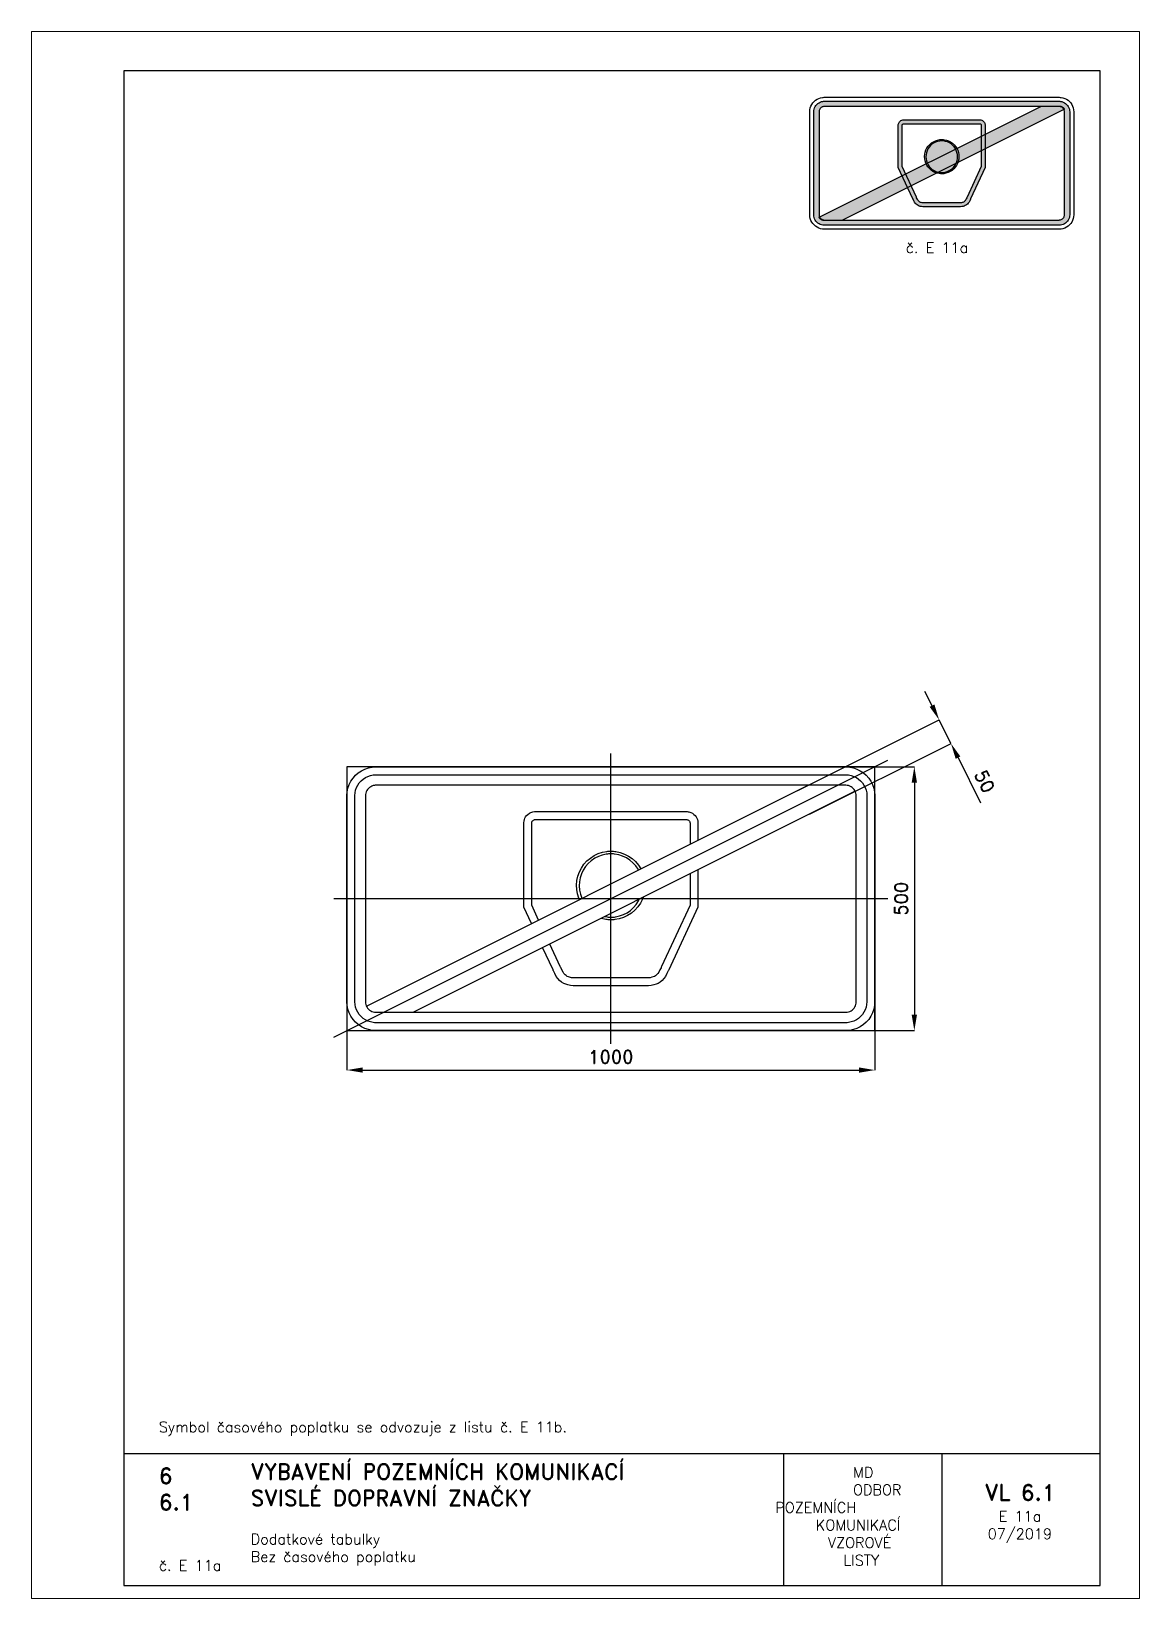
# Paper-space layout 'E 11a' of a CAD drawing. Header units: millimetres. Extents: x 0 to 210, y 0 to 297.
# The model-space entities are those that its viewports show. They can reach past a viewport. Long polylines and large blocks are cut down to what shows.
import ezdxf

# ---------------------------------------------------------------- set-up
doc = ezdxf.new("R2010")
doc.units = ezdxf.units.MM
doc.header["$LTSCALE"] = 5
doc.linetypes.add('ČERCHOVANÁX2', pattern=[2, 1, -0.5, 0, -0.5])
doc.linetypes.add('ČÁRKOVANÁX2', pattern=[1.5, 1, -0.5])
for name, color, linetype in [('Kóty', 2, 'Continuous'), ('Rozpiska', 7, 'Continuous'), ('Značka', 7, 'Continuous')]:
    doc.layers.add(name, color=color, linetype=linetype)
doc.layers.add('Rámeček', color=6, linetype='Continuous', plot=False)
doc.styles.get("Standard").update_dxf_attribs({"font": 'romand.shx', "height": 25})
doc.dimstyles.get("Standard").update_dxf_attribs({"dimtxt": 25, "dimasz": 30, "dimexe": 0.18, "dimexo": 0.0625, "dimgap": 12.5, "dimtad": 1, "dimdec": 0, "dimzin": 0, "dimdsep": 46, "dimtxsty": 'Standard', "dimcen": 0.09, "dimadec": 0, "dimazin": 0, "dimtfac": 1, "dimtdec": 0, "dimtofl": 0, "dimtmove": 0, "dimatfit": 3, "dimfxl": 1, "dimtolj": 1, "dimtzin": 0, "dimarcsym": 0})

psp = doc.layouts.new('E 11a')

# ---------------------------------------------------------------- texts
at = {"layer": 'Rozpiska', "color": 7, "attachment_point": 1}
for s, width, gutter_width, heights, insert, char_height in [('\\pi5.69048;č. E 11a', 25, 75, [0], (160, 257.003344), 2), ('Symbol časového poplatku se odvozuje z listu č. E 11b.', 166.23779248, 100, [0], (24.169718, 33.534466), 2), ('6', 149.0421774, 100, [0], (24.169718, 24.771436), 3), ('{\\C6;VYBAVENÍ POZEMNÍCH KOMUNIKACÍ\\P}SVISLÉ DOPRAVNÍ ZNAČKY{\\H1.34524x; }', 149.0421774, 100, [0], (41.561669, 25.560725), 3), ('\\pi14.7414;{\\C6;MD\\P\\pi2.36044;}ODBOR POZEMNÍCH{\\H1.57143x; }\\P\\pi7.69378;KOMUNIKACÍ{\\H1.5x; }\\P\\pi9.97949;{\\C6;VZOROVÉ\\H1.47619x; \\H0.67742x;\\P\\pi12.93187;LISTY\\H1.26984x; }', 33.10184049, 100, [0], (140.953473, 24.94524), 2), ('\\pi1.03113;{\\H1.5x;\\C6;VL 6.1\\P\\pi3.65015;\\H0.66667x;E 11a\\H1.66666x; \\H0.6x;\\P\\pi1.5549;07/2019\\H1.80159x; }', 16.06225437, 100, [0], (179.655062, 21.609752), 2), ('6.1', 149.0421774, 100, [0], (24.169718, 19.777345), 3), ('{\\C6;Dodatkové tabulky\\P}Bez časového poplatku{\\H1.83333x; }', 149.0421774, 100, [0], (41.561669, 12.285052), 2), ('{\\C6;č. E 11a}', 18.33049292, 100, [2.666667], (24.169718, 7.277566), 2)]:
    psp.add_mtext_dynamic_manual_height_columns(s, width=width, gutter_width=gutter_width, heights=heights, dxfattribs=dict(at, insert=insert, char_height=char_height))

msp = doc.modelspace()

# ---------------------------------------------------------------- blocks, each defined once
blk = doc.blocks.new('*D0')
at = {"layer": 'Defpoints', "color": 0, "transparency": 16777216}
for p in [(-500, -172.3), (500, -172.3), (500, -324.7)]:
    blk.add_point(p, dxfattribs=at)
at = {"layer": 'Kóty', "color": 0, "lineweight": -2, "transparency": 16777216}
for p, q in [((-500, -172.4), (-500, -324.9)), ((500, -172.4), (500, -324.9)), ((-470, -324.7), (470, -324.7))]:
    blk.add_line(p, q, dxfattribs=at)
at = {"layer": 'Kóty', "color": 0, "transparency": 16777216}
for points in [[(-470, -319.7), (-470, -329.7), (-500, -324.7)], [(470, -319.7), (470, -329.7), (500, -324.7)]]:
    blk.add_solid(points, dxfattribs=at)
at = {"layer": 'Kóty', "color": 0, "transparency": 16777216, "insert": (0, -299.7), "char_height": 25, "attachment_point": 5}
blk.add_mtext('\\A1;1000', dxfattribs=at)
blk = doc.blocks.new('*D1')
at = {"layer": 'Defpoints', "color": 0, "transparency": 16777216}
for p in [(421.6, 250), (421.6, -250), (575, -250)]:
    blk.add_point(p, dxfattribs=at)
at = {"layer": 'Kóty', "color": 0, "lineweight": -2, "transparency": 16777216}
for p, q in [((421.6, 250), (575.2, 250)), ((575, 220), (575, -220)), ((421.6, -250), (575.2, -250))]:
    blk.add_line(p, q, dxfattribs=at)
at = {"layer": 'Kóty', "color": 0, "transparency": 16777216}
for points in [[(570, 220), (580, 220), (575, 250)], [(570, -220), (580, -220), (575, -250)]]:
    blk.add_solid(points, dxfattribs=at)
at = {"layer": 'Kóty', "color": 0, "transparency": 16777216, "insert": (550, 0), "char_height": 25, "attachment_point": 5, "rotation": 90}
blk.add_mtext('\\A1;500', dxfattribs=at)
blk = doc.blocks.new('*D2')
at = {"layer": 'Defpoints', "color": 0, "transparency": 16777216}
for p in [(644.4, 294.2), (354.1, 205), (376.5, 160.3)]:
    blk.add_point(p, dxfattribs=at)
at = {"layer": 'Kóty', "color": 0, "lineweight": -2, "transparency": 16777216}
for p, q in [((608.6, 365.8), (595.2, 392.6)), ((354.2, 205), (622.2, 339)), ((376.6, 160.3), (644.5, 294.3)), ((657.8, 267.4), (700.5, 182))]:
    blk.add_line(p, q, dxfattribs=at)
at = {"layer": 'Kóty', "color": 0, "transparency": 16777216}
for points in [[(613.1, 368), (604.1, 363.5), (622, 338.9)], [(662.2, 269.6), (653.3, 265.1), (644.4, 294.2)]]:
    blk.add_solid(points, dxfattribs=at)
at = {"layer": 'Kóty', "color": 0, "transparency": 16777216, "insert": (708.2, 222.4), "char_height": 25, "attachment_point": 5, "rotation": 296.5641}
blk.add_mtext('\\A1;50', dxfattribs=at)

# ---------------------------------------------------------------- dimensions: what is measured, and where the dimension line sits
at = {"layer": 'Kóty'}
dim = msp.add_aligned_dim(p1=(354.1, 205), p2=(376.5, 160.3), distance=299.5, dimstyle='Standard', dxfattribs=at)
dim.commit()
dim.dimension.update_dxf_attribs({"geometry": '*D2', "text_midpoint": (708.2, 222.4)})
dim = msp.add_linear_dim(base=(575, -250), p1=(421.6, 250), p2=(421.6, -250), angle=90, dimstyle='Standard', dxfattribs=at)
dim.commit()
dim.dimension.update_dxf_attribs({"geometry": '*D1', "text_midpoint": (550, 0)})
dim = msp.add_linear_dim(base=(500, -324.7), p1=(-500, -172.3), p2=(500, -172.3), dimstyle='Standard', dxfattribs=at)
dim.commit()
dim.dimension.update_dxf_attribs({"geometry": '*D0', "text_midpoint": (0, -299.7)})

# ---------------------------------------------------------------- linework, layer by layer
at = {"layer": 'Kóty'}
msp.add_lwpolyline([(644.4, 294.2), (622, 338.9)], dxfattribs=at)
at = {"layer": 'Značka', "color": 6, "linetype": 'ČERCHOVANÁX2', "ltscale": 5}
for points in [[(0, -275), (0, 275)], [(-525, -262.5), (525, 262.5)], [(525, 0), (-525, 0)]]:
    msp.add_lwpolyline(points, dxfattribs=at)
at = {"layer": 'Značka', "color": 5}
for points in [[(-445, -250), (-445.2, -250), (-445.4, -250, -0.032197), (-452.5, -249.5), (-459.5, -248.1), (-466.3, -245.8), (-472.6, -242.6), (-478.6, -238.6), (-483.9, -233.9), (-488.6, -228.6), (-492.6, -222.6), (-495.7, -216.3), (-498.1, -209.5), (-499.5, -202.5), (-500, -195.4), (-500, -195.2), (-500, -195), (-500, 195), (-500, 195.2), (-500, 195.4), (-499.5, 202.5), (-498.1, 209.5), (-495.8, 216.3), (-492.6, 222.6), (-488.6, 228.6), (-483.9, 233.9), (-478.6, 238.6), (-472.6, 242.6), (-466.3, 245.7), (-459.5, 248.1), (-452.5, 249.5, -0.036741), (-445.4, 250), (-445.2, 250), (-445, 250), (445, 250), (445.2, 250), (445.4, 250, -0.032205), (452.5, 249.5), (459.5, 248.1), (466.3, 245.8), (472.6, 242.6), (478.6, 238.6), (483.9, 233.9), (488.6, 228.6), (492.6, 222.6), (495.7, 216.3), (498.1, 209.5), (499.5, 202.5), (500, 195.4), (500, 195.2), (500, 195), (500, -195), (500, -195.2), (500, -195.4), (499.5, -202.5), (498.1, -209.5), (495.8, -216.3), (492.6, -222.6), (488.6, -228.6), (483.9, -233.9), (478.6, -238.6), (472.6, -242.6), (466.3, -245.7), (459.5, -248.1), (452.5, -249.5, -0.036742), (445.4, -250), (445.2, -250), (445, -250), (-445, -250)], [(-445, -235), (-445.2, -235), (-445.3, -235, -0.032191), (-450.5, -234.6), (-455.6, -233.6), (-460.5, -231.9), (-465.1, -229.6), (-469.4, -226.7), (-473.3, -223.3), (-476.7, -219.4), (-479.6, -215.1), (-481.9, -210.5), (-483.6, -205.6), (-484.7, -200.5), (-485, -195.3), (-485, -195.2), (-485, -195), (-485, 195), (-485, 195.2), (-485, 195.3), (-484.6, 200.5), (-483.6, 205.6), (-481.9, 210.5), (-479.6, 215.1), (-476.7, 219.4), (-473.3, 223.3), (-469.4, 226.7), (-465.1, 229.6), (-460.5, 231.9), (-455.6, 233.6), (-450.5, 234.7, -0.036731), (-445.3, 235), (-445.2, 235), (-445, 235), (445, 235), (445.2, 235), (445.3, 235, -0.032191), (450.5, 234.6), (455.6, 233.6), (460.5, 231.9), (465.1, 229.6), (469.4, 226.7), (473.3, 223.3), (476.7, 219.4), (479.6, 215.1), (481.9, 210.5), (483.6, 205.6), (484.7, 200.5), (485, 195.3), (485, 195.2), (485, 195), (485, -195), (485, -195.2), (485, -195.3), (484.6, -200.5), (483.6, -205.6), (481.9, -210.5), (479.6, -215.1), (476.7, -219.4), (473.3, -223.3), (469.4, -226.7), (465.1, -229.6), (460.5, -231.9), (455.6, -233.6), (450.5, -234.7, -0.036734), (445.3, -235), (445.2, -235), (445, -235), (-445, -235)], [(-445, -215), (445, -215), (445.1, -215), (445.2, -215, 0.032108), (447.7, -214.8), (450.3, -214.3), (452.7, -213.5), (455, -212.3), (457.2, -210.9), (459.1, -209.1), (460.9, -207.2), (462.3, -205), (463.5, -202.7), (464.3, -200.3), (464.8, -197.7), (465, -195.2), (465, -195.1), (465, -195), (465, 195), (465, 195.1), (465, 195.2), (464.8, 197.7), (464.3, 200.3), (463.5, 202.7), (462.3, 205), (460.9, 207.2), (459.1, 209.1), (457.2, 210.9), (455, 212.3), (452.7, 213.5), (450.3, 214.3), (447.7, 214.8), (445.2, 215), (445.1, 215), (445, 215), (-445, 215), (-445.1, 215), (-445.2, 215, 0.032114), (-447.7, 214.8), (-450.3, 214.3), (-452.7, 213.5), (-455, 212.3), (-457.2, 210.9), (-459.1, 209.1), (-460.9, 207.2), (-462.3, 205), (-463.5, 202.7), (-464.3, 200.3), (-464.8, 197.7), (-465, 195.2), (-465, 195.1), (-465, 195), (-465, -195), (-465, -195.1), (-465, -195.2), (-464.8, -197.7), (-464.3, -200.3), (-463.5, -202.7), (-462.3, -205), (-460.9, -207.2), (-459.1, -209.1), (-457.2, -210.9), (-455, -212.3), (-452.7, -213.5), (-450.3, -214.3), (-447.7, -214.8), (-445.2, -215), (-445.1, -215), (-445, -215)]]:
    msp.add_lwpolyline(points, format="xyb", dxfattribs=at)
at = {"layer": 'Značka', "color": 6, "linetype": 'ČÁRKOVANÁX2', "ltscale": 2.5}
msp.add_lwpolyline([(-500, -250), (500, -250), (500, 250), (-500, 250)], close=True, dxfattribs=at)
at = {"layer": 'Značka', "color": 1}
for points in [[(-463.1, -203.6), (374.1, 215)], [(463.1, 203.6), (462.3, 205), (460.9, 207.2), (459.1, 209.1), (457.2, 210.9), (455, 212.3), (452.7, 213.5), (450.3, 214.3), (447.7, 214.8), (445.2, 215), (445.1, 215), (445, 215), (374.1, 215)], [(463.1, 203.6), (-374.1, -215)], [(-463.1, -203.6), (-462.3, -205), (-460.9, -207.2), (-459.1, -209.1), (-457.2, -210.9), (-455, -212.3), (-452.7, -213.5), (-450.3, -214.3), (-447.7, -214.8), (-445.2, -215), (-445.1, -215), (-445, -215)], [(-445, -215), (-374.1, -215)]]:
    msp.add_lwpolyline(points, dxfattribs=at)
at = {"layer": 'Značka', "color": 251}
msp.add_lwpolyline([(-150.4, -47.2), (-165, -15.7), (-165, 143.1), (-165, 143.6), (-165, 144.2), (-164.6, 147.1), (-163.9, 150), (-162.9, 152.5), (-161.6, 154.9), (-159.6, 157.6), (-157.1, 159.9), (-154.4, 161.9), (-151.4, 163.4), (-148, 164.5), (-144.4, 165), (-143.8, 165), (-143.3, 165), (-36.7, 165), (143.3, 165), (143.8, 165), (144.4, 165, -0.043713), (148, 164.5), (151.4, 163.4), (154.4, 161.9), (157.1, 159.9), (159.6, 157.6), (161.6, 154.9), (162.9, 152.5), (163.9, 150), (164.6, 147.1), (165, 144.2), (165, 143.6), (165, 143.1), (165, 110.5)], format="xyb", dxfattribs=at)
for points in [[(-136.9, -40.5), (-150, -12.4), (-150, 143.1), (-150, 143.3), (-150, 143.5), (-149.9, 144.5), (-149.6, 145.4), (-149.3, 146.2), (-148.9, 146.9), (-148.2, 147.8), (-147.4, 148.5), (-146.5, 149.1), (-145.6, 149.6), (-144.6, 149.9), (-143.7, 150), (-143.5, 150), (-143.3, 150), (-36.7, 150), (143.3, 150), (143.5, 150), (143.7, 150), (144.9, 149.8), (145.9, 149.4), (146.8, 149), (147.6, 148.4), (148.3, 147.6), (149, 146.7), (149.4, 146), (149.7, 145.2), (149.9, 144.3), (150, 143.5), (150, 143.3), (150, 143.1), (150, 103)], [(165, 54.5), (165, -15.7), (109.6, -134.9), (109.2, -135.8), (108.8, -136.6), (106.3, -142), (103.4, -147.2), (100.5, -151.2), (97.2, -154.9), (93.5, -158), (89.4, -160.5), (85.6, -162.2), (81.6, -163.4), (76.6, -164.4), (71.6, -164.9), (70.6, -165), (69.6, -165), (-69.6, -165), (-70.6, -165), (-71.6, -164.9), (-76.6, -164.4), (-81.6, -163.4), (-85.6, -162.2), (-89.4, -160.5), (-93.5, -158), (-97.2, -154.9), (-100.5, -151.2), (-103.4, -147.2), (-106.3, -142), (-108.8, -136.6), (-109.2, -135.8), (-109.6, -134.9), (-129.3, -92.6)], [(150, 47), (150, -12.4), (96, -128.6), (95.5, -129.6), (95.1, -130.7), (93, -135), (90.6, -139.3), (88.8, -141.9), (86.7, -144.2), (84.7, -145.9), (82.4, -147.2), (80.2, -148.2), (77.9, -148.9), (74.3, -149.6), (70.7, -149.9), (70, -150), (69.2, -150), (-69.2, -150), (-70, -150), (-70.7, -149.9), (-74.4, -149.6), (-78.1, -148.8), (-80.4, -148.1), (-82.6, -147.2), (-84.8, -145.8), (-86.8, -144.1), (-88.9, -141.7), (-90.7, -139.1), (-93.1, -134.9), (-95.1, -130.6), (-95.5, -129.6), (-96, -128.6), (-115.8, -85.9)]]:
    msp.add_lwpolyline(points, dxfattribs=at)
at = {"layer": 'Značka', "color": 9}
for points in [[(-59.2, -1.6), (-60.4, 0.9), (-63, 9), (-64.6, 17.4), (-65, 25.9), (-64.4, 34.3), (-62.6, 42.6), (-59.7, 50.7), (-55.9, 58.2), (-51.1, 65.3), (-45.4, 71.6), (-38.9, 77.1), (-31.8, 81.7), (-24.1, 85.4), (-16, 88), (-7.6, 89.6, -0.03443), (0.9, 90, -0.034406), (9.3, 89.4), (17.6, 87.6), (25.7, 84.7), (33.2, 80.9), (40.3, 76.1), (46.6, 70.4), (52.1, 63.9), (56.7, 56.8), (56.9, 56.4)], [(-59.2, -1.6), (-60.4, 0.9), (-63, 9), (-64.6, 17.4), (-65, 25.9), (-64.4, 34.3), (-62.6, 42.6), (-59.7, 50.7), (-55.9, 58.2), (-51.1, 65.3), (-45.4, 71.6), (-38.9, 77.1), (-31.8, 81.7), (-24.1, 85.4), (-16, 88), (-7.6, 89.6, -0.03443), (0.9, 90, -0.034406), (9.3, 89.4), (17.6, 87.6), (25.7, 84.7), (33.2, 80.9), (40.3, 76.1), (46.6, 70.4), (52.1, 63.9), (56.7, 56.8), (56.9, 56.4)], [(52.4, 54.2), (51.6, 55.7), (47.1, 62.2), (41.9, 68), (35.9, 73.1), (29.3, 77.3), (22.2, 80.8), (14.8, 83.2), (7.1, 84.6, 0.03443), (-0.8, 85, 0.034396), (-8.6, 84.4), (-16.3, 82.7), (-23.7, 80.2), (-30.7, 76.6), (-37.2, 72.1), (-43, 66.9), (-48.1, 60.9), (-52.3, 54.3), (-55.8, 47.2), (-58.2, 39.8), (-59.6, 32.1), (-60, 24.2), (-59.4, 16.4), (-57.7, 8.7), (-55.2, 1.3), (-54.8, 0.6)], [(60.9, 2.5), (59.8, -0.7), (55.9, -8.2), (51.1, -15.3), (45.4, -21.6), (38.9, -27.1), (31.8, -31.7), (24.1, -35.4), (16, -38), (7.6, -39.6, -0.03443), (-0.9, -40, -0.034384), (-9.3, -39.4), (-17.6, -37.6), (-18.5, -37.2)], [(60.9, 2.5), (59.8, -0.7), (55.9, -8.2), (51.1, -15.3), (45.4, -21.6), (38.9, -27.1), (31.8, -31.7), (24.1, -35.4), (16, -38), (7.6, -39.6, -0.03443), (-0.9, -40, -0.034384), (-9.3, -39.4), (-17.6, -37.6), (-18.5, -37.2)], [(-11.6, -33.8), (-7.1, -34.6, 0.034426), (0.8, -35, 0.034404), (8.6, -34.4), (16.3, -32.7), (23.7, -30.2), (30.7, -26.6), (37.2, -22.1), (43, -16.9), (48.1, -10.9), (52.3, -4.3), (53.9, -1)]]:
    msp.add_lwpolyline(points, format="xyb", dxfattribs=at)

msp.set_redraw_order([(e.dxf.handle, doc.entitydb.next_handle()) for e in msp.query("TEXT MTEXT ATTDEF DIMENSION ARC_DIMENSION")])  # texts and dimensions are drawn at this point

# ---------------------------------------------------------------- hatches: boundary and pattern name
at = {"layer": 'Značka'}
h = psp.add_hatch(color=249, dxfattribs=at)
h.dxf.hatch_style = 1
edge = h.paths.add_edge_path()
edge.add_line((150.25, 260.250002), (150.24, 260.250002))
edge.add_line((150.24, 260.250002), (150.235, 260.250052))
edge.add_arc((150.245422, 262.27622), 2.026195, 262.33023645, 269.70527761, ccw=False)
edge.add_line((149.975, 260.268152), (149.72, 260.320902))
edge.add_line((149.72, 260.320902), (149.475, 260.403852))
edge.add_line((149.475, 260.403852), (149.245, 260.520552))
edge.add_line((149.245, 260.520552), (149.03, 260.664302))
edge.add_line((149.03, 260.664302), (148.835, 260.835802))
edge.add_line((148.835, 260.835802), (148.665, 261.029852))
edge.add_line((148.665, 261.029852), (148.52, 261.245452))
edge.add_line((148.52, 261.245452), (148.405, 261.477002))
edge.add_line((148.405, 261.477002), (148.32, 261.722252))
edge.add_line((148.32, 261.722252), (148.265, 261.976152))
edge.add_line((148.265, 261.976152), (148.25, 262.234302))
edge.add_line((148.25, 262.234302), (148.25, 262.242152))
edge.add_line((148.25, 262.242152), (148.25, 262.250002))
edge.add_line((148.25, 262.250002), (148.25, 281.750002))
edge.add_line((148.25, 281.750002), (148.25, 281.757852))
edge.add_line((148.25, 281.757852), (148.25, 281.765702))
edge.add_line((148.25, 281.765702), (148.27, 282.023952))
edge.add_line((148.27, 282.023952), (148.32, 282.277752))
edge.add_line((148.32, 282.277752), (148.405, 282.523202))
edge.add_line((148.405, 282.523202), (148.52, 282.754552))
edge.add_line((148.52, 282.754552), (148.665, 282.970102))
edge.add_line((148.665, 282.970102), (148.835, 283.164202))
edge.add_line((148.835, 283.164202), (149.03, 283.335852))
edge.add_line((149.03, 283.335852), (149.245, 283.479452))
edge.add_line((149.245, 283.479452), (149.475, 283.595302))
edge.add_line((149.475, 283.595302), (149.72, 283.679102))
edge.add_line((149.72, 283.679102), (149.975, 283.732702))
edge.add_arc((150.222249, 281.974097), 1.775901, 89.58860905, 98.00297429, ccw=False)
edge.add_line((150.235, 283.749952), (150.24, 283.750002))
edge.add_line((150.24, 283.750002), (150.25, 283.750002))
edge.add_line((150.25, 283.750002), (194.75, 283.750002))
edge.add_line((194.75, 283.750002), (194.76, 283.750002))
edge.add_line((194.76, 283.750002), (194.765, 283.749952))
edge.add_arc((194.754578, 281.723784), 2.026195, 82.33023645, 89.70527761, ccw=False)
edge.add_line((195.025, 283.731852), (195.28, 283.679102))
edge.add_line((195.28, 283.679102), (195.525, 283.596152))
edge.add_line((195.525, 283.596152), (195.755, 283.479452))
edge.add_line((195.755, 283.479452), (195.97, 283.335702))
edge.add_line((195.97, 283.335702), (196.165, 283.164202))
edge.add_line((196.165, 283.164202), (196.335, 282.970152))
edge.add_line((196.335, 282.970152), (196.48, 282.754552))
edge.add_line((196.48, 282.754552), (196.595, 282.523002))
edge.add_line((196.595, 282.523002), (196.68, 282.277752))
edge.add_line((196.68, 282.277752), (196.735, 282.023852))
edge.add_line((196.735, 282.023852), (196.75, 281.765702))
edge.add_line((196.75, 281.765702), (196.75, 281.757852))
edge.add_line((196.75, 281.757852), (196.75, 281.750002))
edge.add_line((196.75, 281.750002), (196.75, 262.250002))
edge.add_line((196.75, 262.250002), (196.75, 262.242152))
edge.add_line((196.75, 262.242152), (196.75, 262.234302))
edge.add_line((196.75, 262.234302), (196.73, 261.976052))
edge.add_line((196.73, 261.976052), (196.68, 261.722252))
edge.add_line((196.68, 261.722252), (196.595, 261.476802))
edge.add_line((196.595, 261.476802), (196.48, 261.245452))
edge.add_line((196.48, 261.245452), (196.335, 261.029902))
edge.add_line((196.335, 261.029902), (196.165, 260.835802))
edge.add_line((196.165, 260.835802), (195.97, 260.664152))
edge.add_line((195.97, 260.664152), (195.755, 260.520552))
edge.add_line((195.755, 260.520552), (195.525, 260.404702))
edge.add_line((195.525, 260.404702), (195.28, 260.320902))
edge.add_line((195.28, 260.320902), (195.025, 260.267302))
edge.add_arc((194.777761, 262.025762), 1.775756, 269.58826574, 278.0033176, ccw=False)
edge.add_line((194.765, 260.250052), (194.76, 260.250002))
edge.add_line((194.76, 260.250002), (194.75, 260.250002))
edge.add_line((194.75, 260.250002), (150.25, 260.250002))
edge = h.paths.add_edge_path(flags=16)
edge.add_line((150.25, 261.250002), (194.75, 261.250002))
edge.add_line((194.75, 261.250002), (194.755, 261.250002))
edge.add_line((194.755, 261.250002), (194.76, 261.250052))
edge.add_arc((194.752108, 262.226845), 0.976825, 270.46292407, 277.81905426)
edge.add_line((194.885, 261.259102), (195.015, 261.285452))
edge.add_line((195.015, 261.285452), (195.135, 261.326952))
edge.add_line((195.135, 261.326952), (195.25, 261.385302))
edge.add_line((195.25, 261.385302), (195.36, 261.457152))
edge.add_line((195.36, 261.457152), (195.455, 261.542902))
edge.add_line((195.455, 261.542902), (195.545, 261.639952))
edge.add_line((195.545, 261.639952), (195.615, 261.747752))
edge.add_line((195.615, 261.747752), (195.675, 261.863502))
edge.add_line((195.675, 261.863502), (195.715, 261.986152))
edge.add_line((195.715, 261.986152), (195.74, 262.113102))
edge.add_line((195.74, 262.113102), (195.75, 262.242152))
edge.add_line((195.75, 262.242152), (195.75, 262.246052))
edge.add_line((195.75, 262.246052), (195.75, 262.250002))
edge.add_line((195.75, 262.250002), (195.75, 281.750002))
edge.add_line((195.75, 281.750002), (195.75, 281.753952))
edge.add_line((195.75, 281.753952), (195.75, 281.757852))
edge.add_line((195.75, 281.757852), (195.74, 281.887002))
edge.add_line((195.74, 281.887002), (195.715, 282.013852))
edge.add_line((195.715, 282.013852), (195.675, 282.136602))
edge.add_line((195.675, 282.136602), (195.615, 282.252252))
edge.add_line((195.615, 282.252252), (195.545, 282.360052))
edge.add_line((195.545, 282.360052), (195.455, 282.457102))
edge.add_line((195.455, 282.457102), (195.36, 282.542952))
edge.add_line((195.36, 282.542952), (195.25, 282.614702))
edge.add_line((195.25, 282.614702), (195.135, 282.672652))
edge.add_line((195.135, 282.672652), (195.015, 282.714552))
edge.add_line((195.015, 282.714552), (194.885, 282.741352))
edge.add_line((194.885, 282.741352), (194.76, 282.749952))
edge.add_line((194.76, 282.749952), (194.755, 282.750002))
edge.add_line((194.755, 282.750002), (194.75, 282.750002))
edge.add_line((194.75, 282.750002), (150.25, 282.750002))
edge.add_line((150.25, 282.750002), (150.245, 282.750002))
edge.add_line((150.245, 282.750002), (150.24, 282.749952))
edge.add_arc((150.247879, 281.773335), 0.976649, 90.46226013, 97.8197182)
edge.add_line((150.115, 282.740902), (149.985, 282.714552))
edge.add_line((149.985, 282.714552), (149.865, 282.673052))
edge.add_line((149.865, 282.673052), (149.75, 282.614702))
edge.add_line((149.75, 282.614702), (149.64, 282.542852))
edge.add_line((149.64, 282.542852), (149.545, 282.457102))
edge.add_line((149.545, 282.457102), (149.455, 282.360052))
edge.add_line((149.455, 282.360052), (149.385, 282.252252))
edge.add_line((149.385, 282.252252), (149.325, 282.136502))
edge.add_line((149.325, 282.136502), (149.285, 282.013852))
edge.add_line((149.285, 282.013852), (149.26, 281.886902))
edge.add_line((149.26, 281.886902), (149.25, 281.757852))
edge.add_line((149.25, 281.757852), (149.25, 281.753952))
edge.add_line((149.25, 281.753952), (149.25, 281.750002))
edge.add_line((149.25, 281.750002), (149.25, 262.250002))
edge.add_line((149.25, 262.250002), (149.25, 262.246052))
edge.add_line((149.25, 262.246052), (149.25, 262.242152))
edge.add_line((149.25, 262.242152), (149.26, 262.113002))
edge.add_line((149.26, 262.113002), (149.285, 261.986152))
edge.add_line((149.285, 261.986152), (149.325, 261.863402))
edge.add_line((149.325, 261.863402), (149.385, 261.747752))
edge.add_line((149.385, 261.747752), (149.455, 261.639952))
edge.add_line((149.455, 261.639952), (149.545, 261.542902))
edge.add_line((149.545, 261.542902), (149.64, 261.457052))
edge.add_line((149.64, 261.457052), (149.75, 261.385302))
edge.add_line((149.75, 261.385302), (149.865, 261.327352))
edge.add_line((149.865, 261.327352), (149.985, 261.285452))
edge.add_line((149.985, 261.285452), (150.115, 261.258652))
edge.add_line((150.115, 261.258652), (150.24, 261.250052))
edge.add_line((150.24, 261.250052), (150.245, 261.250002))
edge.add_line((150.245, 261.250002), (150.25, 261.250002))
h = psp.add_hatch(color=10, dxfattribs=at)
h.dxf.hatch_style = 1
h.paths.add_polyline_path([(195.745, 282.224102), (153.595, 261.150002), (150.25, 261.150002), (150.245, 261.150002), (150.24, 261.150052), (150.235, 261.150002), (150.23, 261.150052), (150.2, 261.150652), (150.17, 261.152202), (150.135, 261.155252), (150.1, 261.159602), (150.065, 261.165152), (150.03, 261.171952), (149.995, 261.179952), (149.96, 261.189052), (149.925, 261.198902), (149.89, 261.209852), (149.86, 261.221852), (149.825, 261.235102), (149.79, 261.249352), (149.76, 261.264802), (149.73, 261.281302), (149.7, 261.298802), (149.665, 261.317052), (149.635, 261.336302), (149.61, 261.356502), (149.58, 261.377802), (149.55, 261.400002), (149.525, 261.423202), (149.5, 261.447302), (149.47, 261.472202), (149.445, 261.497752), (149.425, 261.524002), (149.4, 261.551102), (149.38, 261.579002), (149.355, 261.607552), (149.335, 261.636852), (149.315, 261.666802), (149.3, 261.697302), (149.29, 261.716652), (149.275, 261.736152), (149.27, 261.751952), (149.26, 261.767902), (149.26, 261.771902), (149.255, 261.775902), (191.405, 282.850002), (194.75, 282.850002), (194.755, 282.850002), (194.76, 282.849952), (194.765, 282.849952), (194.77, 282.849952), (194.8, 282.849302), (194.83, 282.847752), (194.865, 282.844752), (194.9, 282.840352), (194.935, 282.834852), (194.97, 282.828052), (195.005, 282.820052), (195.04, 282.810952), (195.075, 282.801102), (195.11, 282.790152), (195.14, 282.778152), (195.175, 282.764902), (195.21, 282.750652), (195.24, 282.735202), (195.27, 282.718702), (195.3, 282.701202), (195.335, 282.682952), (195.365, 282.663702), (195.39, 282.643502), (195.42, 282.622202), (195.45, 282.600002), (195.475, 282.576802), (195.5, 282.552702), (195.53, 282.527802), (195.555, 282.502252), (195.575, 282.476002), (195.6, 282.448902), (195.62, 282.421002), (195.645, 282.392452), (195.665, 282.363152), (195.685, 282.333202), (195.7, 282.302652), (195.71, 282.283352), (195.725, 282.263802), (195.73, 282.248052), (195.74, 282.232102), (195.74, 282.228102)])
h = psp.add_hatch(color=249, dxfattribs=at)
h.dxf.hatch_style = 1
h.paths.add_polyline_path([(180, 274.783352), (180, 271.381402), (177.3, 265.570752), (177.275, 265.518752), (177.255, 265.466852), (177.15, 265.247652), (177.03, 265.037302), (176.94, 264.906002), (176.835, 264.787952), (176.735, 264.704852), (176.62, 264.637952), (176.51, 264.589802), (176.395, 264.555002), (176.215, 264.520102), (176.035, 264.503402), (176, 264.501552), (175.96, 264.500002), (169.04, 264.500002), (169, 264.501602), (168.965, 264.503502), (168.78, 264.521002), (168.595, 264.557652), (168.48, 264.593102), (168.37, 264.642352), (168.26, 264.711152), (168.16, 264.795952), (168.055, 264.914802), (167.965, 265.046202), (167.845, 265.252902), (167.745, 265.467752), (167.725, 265.519202), (167.7, 265.570752), (165, 271.381402), (165, 279.154152), (165, 279.165402), (165, 279.176652), (165.005, 279.224702), (165.02, 279.271302), (165.035, 279.309152), (165.055, 279.344702), (165.09, 279.388602), (165.13, 279.426502), (165.175, 279.456702), (165.22, 279.479302), (165.27, 279.493352), (165.315, 279.499402), (165.325, 279.499802), (165.335, 279.500002), (170.665, 279.500002), (179.665, 279.500002), (179.675, 279.499752), (179.685, 279.499302), (179.745, 279.490902), (179.795, 279.471952), (179.84, 279.448702), (179.88, 279.419002), (179.915, 279.380552), (179.95, 279.336702), (179.97, 279.298402), (179.985, 279.257752), (179.995, 279.216102), (180, 279.173502), (180, 279.163852), (180, 279.154152)], flags=16)
edge = h.paths.add_edge_path()
edge.add_line((180.75, 274.783352), (180.75, 271.215552))
edge.add_line((180.75, 271.215552), (177.98, 265.254502))
edge.add_line((177.98, 265.254502), (177.96, 265.211902))
edge.add_line((177.96, 265.211902), (177.94, 265.169402))
edge.add_line((177.94, 265.169402), (177.815, 264.900302))
edge.add_line((177.815, 264.900302), (177.67, 264.642352))
edge.add_line((177.67, 264.642352), (177.525, 264.437502))
edge.add_line((177.525, 264.437502), (177.36, 264.252602))
edge.add_line((177.36, 264.252602), (177.175, 264.097652))
edge.add_line((177.175, 264.097652), (176.97, 263.973002))
edge.add_line((176.97, 263.973002), (176.78, 263.889752))
edge.add_line((176.78, 263.889752), (176.58, 263.829152))
edge.add_line((176.58, 263.829152), (176.33, 263.778952))
edge.add_line((176.33, 263.778952), (176.08, 263.754652))
edge.add_line((176.08, 263.754652), (176.03, 263.752102))
edge.add_line((176.03, 263.752102), (175.98, 263.750002))
edge.add_line((175.98, 263.750002), (169.02, 263.750002))
edge.add_line((169.02, 263.750002), (168.97, 263.752152))
edge.add_line((168.97, 263.752152), (168.92, 263.754652))
edge.add_line((168.92, 263.754652), (168.67, 263.779202))
edge.add_line((168.67, 263.779202), (168.42, 263.829152))
edge.add_line((168.42, 263.829152), (168.22, 263.889402))
edge.add_line((168.22, 263.889402), (168.03, 263.973002))
edge.add_line((168.03, 263.973002), (167.825, 264.097802))
edge.add_line((167.825, 264.097802), (167.64, 264.252602))
edge.add_line((167.64, 264.252602), (167.475, 264.437602))
edge.add_line((167.475, 264.437602), (167.33, 264.642352))
edge.add_line((167.33, 264.642352), (167.185, 264.900352))
edge.add_line((167.185, 264.900352), (167.06, 265.169402))
edge.add_line((167.06, 265.169402), (167.04, 265.211902))
edge.add_line((167.04, 265.211902), (167.02, 265.254502))
edge.add_line((167.02, 265.254502), (164.25, 271.215552))
edge.add_line((164.25, 271.215552), (164.25, 279.154152))
edge.add_line((164.25, 279.154152), (164.25, 279.181102))
edge.add_line((164.25, 279.181102), (164.25, 279.208052))
edge.add_line((164.25, 279.208052), (164.27, 279.355552))
edge.add_line((164.27, 279.355552), (164.305, 279.499302))
edge.add_line((164.305, 279.499302), (164.355, 279.625652))
edge.add_line((164.355, 279.625652), (164.42, 279.744252))
edge.add_line((164.42, 279.744252), (164.52, 279.878902))
edge.add_line((164.52, 279.878902), (164.645, 279.996002))
edge.add_line((164.645, 279.996002), (164.78, 280.094502))
edge.add_line((164.78, 280.094502), (164.93, 280.169952))
edge.add_line((164.93, 280.169952), (165.1, 280.225852))
edge.add_line((165.1, 280.225852), (165.28, 280.248602))
edge.add_line((165.28, 280.248602), (165.31, 280.249502))
edge.add_line((165.31, 280.249502), (165.335, 280.250002))
edge.add_line((165.335, 280.250002), (170.665, 280.250002))
edge.add_line((170.665, 280.250002), (179.665, 280.250002))
edge.add_line((179.665, 280.250002), (179.69, 280.249452))
edge.add_line((179.69, 280.249452), (179.72, 280.248602))
edge.add_arc((179.675857, 279.209377), 1.040162, 77.55583417, 87.56774205, ccw=False)
edge.add_line((179.9, 280.225102), (180.07, 280.169952))
edge.add_line((180.07, 280.169952), (180.22, 280.095002))
edge.add_line((180.22, 280.095002), (180.355, 279.996002))
edge.add_line((180.355, 279.996002), (180.48, 279.878852))
edge.add_line((180.48, 279.878852), (180.58, 279.744252))
edge.add_line((180.58, 279.744252), (180.645, 279.625602))
edge.add_line((180.645, 279.625602), (180.695, 279.499302))
edge.add_line((180.695, 279.499302), (180.73, 279.355452))
edge.add_line((180.73, 279.355452), (180.75, 279.208052))
edge.add_line((180.75, 279.208052), (180.75, 279.181102))
edge.add_line((180.75, 279.181102), (180.75, 279.154152))
edge.add_line((180.75, 279.154152), (180.75, 274.783352))
h = psp.add_hatch(color=249, dxfattribs=at)
h.dxf.hatch_style = 1
edge = h.paths.add_edge_path()
edge.add_line((175.75, 273.250002), (175.75, 273.228752))
edge.add_line((175.75, 273.228752), (175.75, 273.207452))
edge.add_line((175.75, 273.207452), (175.715, 272.783802))
edge.add_line((175.715, 272.783802), (175.63, 272.367802))
edge.add_line((175.63, 272.367802), (175.49, 271.966152))
edge.add_line((175.49, 271.966152), (175.295, 271.588302))
edge.add_line((175.295, 271.588302), (175.055, 271.237102))
edge.add_line((175.055, 271.237102), (174.77, 270.922002))
edge.add_line((174.77, 270.922002), (174.445, 270.644752))
edge.add_line((174.445, 270.644752), (174.09, 270.414402))
edge.add_line((174.09, 270.414402), (173.705, 270.230052))
edge.add_line((173.705, 270.230052), (173.3, 270.100002))
edge.add_line((173.3, 270.100002), (172.88, 270.021152))
edge.add_arc((172.516286, 273.093022), 3.093328, 268.86475937, 276.75246414, ccw=False)
edge.add_arc((172.477027, 273.066404), 3.066181, 261.71123065, 269.58838258, ccw=False)
edge.add_line((172.035, 270.032252), (171.62, 270.122002))
edge.add_line((171.62, 270.122002), (171.215, 270.262652))
edge.add_line((171.215, 270.262652), (170.84, 270.456952))
edge.add_line((170.84, 270.456952), (170.485, 270.696602))
edge.add_line((170.485, 270.696602), (170.17, 270.982202))
edge.add_line((170.17, 270.982202), (169.895, 271.304602))
edge.add_line((169.895, 271.304602), (169.665, 271.662002))
edge.add_line((169.665, 271.662002), (169.48, 272.045152))
edge.add_line((169.48, 272.045152), (169.35, 272.450002))
edge.add_line((169.35, 272.450002), (169.27, 272.867852))
edge.add_line((169.27, 272.867852), (169.25, 273.292552))
edge.add_line((169.25, 273.292552), (169.28, 273.716552))
edge.add_line((169.28, 273.716552), (169.37, 274.132202))
edge.add_line((169.37, 274.132202), (169.515, 274.533452))
edge.add_line((169.515, 274.533452), (169.705, 274.911702))
edge.add_line((169.705, 274.911702), (169.945, 275.262902))
edge.add_line((169.945, 275.262902), (170.23, 275.578002))
edge.add_line((170.23, 275.578002), (170.555, 275.855202))
edge.add_line((170.555, 275.855202), (170.91, 276.085602))
edge.add_line((170.91, 276.085602), (171.295, 276.269952))
edge.add_line((171.295, 276.269952), (171.7, 276.400002))
edge.add_line((171.7, 276.400002), (172.12, 276.478852))
edge.add_arc((172.483714, 273.406982), 3.093328, 88.86475937, 96.75246414, ccw=False)
edge.add_arc((172.523119, 273.43552), 3.06426, 81.7087584, 89.59085483, ccw=False)
edge.add_line((172.965, 276.467752), (173.38, 276.378002))
edge.add_line((173.38, 276.378002), (173.785, 276.237352))
edge.add_line((173.785, 276.237352), (174.16, 276.043052))
edge.add_line((174.16, 276.043052), (174.515, 275.803402))
edge.add_line((174.515, 275.803402), (174.83, 275.517802))
edge.add_line((174.83, 275.517802), (175.105, 275.195352))
edge.add_line((175.105, 275.195352), (175.335, 274.838002))
edge.add_line((175.335, 274.838002), (175.52, 274.454952))
edge.add_line((175.52, 274.454952), (175.65, 274.050002))
edge.add_line((175.65, 274.050002), (175.725, 273.652852))
edge.add_line((175.725, 273.652852), (175.75, 273.250002))
h = psp.add_hatch(color=252, dxfattribs=at)
h.dxf.hatch_style = 1
edge = h.paths.add_edge_path()
edge.add_line((175.5, 273.250002), (175.5, 273.269652))
edge.add_line((175.5, 273.269652), (175.5, 273.289252))
edge.add_line((175.5, 273.289252), (175.47, 273.680352))
edge.add_line((175.47, 273.680352), (175.385, 274.064302))
edge.add_line((175.385, 274.064302), (175.26, 274.435102))
edge.add_line((175.26, 274.435102), (175.08, 274.783902))
edge.add_line((175.08, 274.783902), (174.855, 275.108052))
edge.add_line((174.855, 275.108052), (174.595, 275.398902))
edge.add_line((174.595, 275.398902), (174.295, 275.654802))
edge.add_line((174.295, 275.654802), (173.965, 275.867502))
edge.add_line((173.965, 275.867502), (173.61, 276.037652))
edge.add_line((173.61, 276.037652), (173.24, 276.157702))
edge.add_line((173.24, 276.157702), (172.855, 276.230502))
edge.add_arc((172.517887, 273.375347), 2.874988, 83.26617247, 91.15371701)
edge.add_arc((172.479158, 273.403757), 2.84606, 90.38569043, 98.26565798)
edge.add_line((172.07, 276.220252), (171.685, 276.137352))
edge.add_line((171.685, 276.137352), (171.315, 276.007552))
edge.add_line((171.315, 276.007552), (170.965, 275.828202))
edge.add_line((170.965, 275.828202), (170.64, 275.606952))
edge.add_line((170.64, 275.606952), (170.35, 275.343352))
edge.add_line((170.35, 275.343352), (170.095, 275.045752))
edge.add_line((170.095, 275.045752), (169.885, 274.715852))
edge.add_line((169.885, 274.715852), (169.71, 274.362152))
edge.add_line((169.71, 274.362152), (169.59, 273.988452))
edge.add_line((169.59, 273.988452), (169.52, 273.602752))
edge.add_line((169.52, 273.602752), (169.5, 273.210752))
edge.add_line((169.5, 273.210752), (169.53, 272.819352))
edge.add_line((169.53, 272.819352), (169.615, 272.435702))
edge.add_line((169.615, 272.435702), (169.74, 272.065252))
edge.add_line((169.74, 272.065252), (169.92, 271.716102))
edge.add_line((169.92, 271.716102), (170.145, 271.391902))
edge.add_line((170.145, 271.391902), (170.405, 271.101102))
edge.add_line((170.405, 271.101102), (170.705, 270.845202))
edge.add_line((170.705, 270.845202), (171.035, 270.632502))
edge.add_line((171.035, 270.632502), (171.39, 270.462352))
edge.add_line((171.39, 270.462352), (171.76, 270.342302))
edge.add_line((171.76, 270.342302), (172.145, 270.269502))
edge.add_arc((172.482128, 273.124974), 2.875304, 263.2666074, 271.15328208)
edge.add_arc((172.52089, 273.095604), 2.845416, 270.38479767, 278.26655074)
edge.add_line((172.93, 270.279752), (173.315, 270.362652))
edge.add_line((173.315, 270.362652), (173.685, 270.492452))
edge.add_line((173.685, 270.492452), (174.035, 270.671802))
edge.add_line((174.035, 270.671802), (174.36, 270.893002))
edge.add_line((174.36, 270.893002), (174.65, 271.156652))
edge.add_line((174.65, 271.156652), (174.905, 271.454302))
edge.add_line((174.905, 271.454302), (175.115, 271.784152))
edge.add_line((175.115, 271.784152), (175.285, 272.137752))
edge.add_line((175.285, 272.137752), (175.41, 272.511552))
edge.add_line((175.41, 272.511552), (175.48, 272.878152))
edge.add_line((175.48, 272.878152), (175.5, 273.250002))

# ---------------------------------------------------------------- linework, layer by layer
at = {"layer": 'Rozpiska', "color": 7}
for p, q in [((17.5, 27.5), (202.5, 27.5)), ((142.5, 27.5), (142.5, 2.5)), ((172.5, 27.5), (172.5, 2.5))]:
    psp.add_line(p, q, dxfattribs=at)
psp.add_lwpolyline([(17.5, 2.5), (202.5, 2.5), (202.5, 289.5), (17.5, 289.5)], close=True, dxfattribs=at)
at = {"layer": 'Značka', "color": 7}
psp.add_lwpolyline([(150.25, 259.500002), (150.24, 259.500052), (150.23, 259.500102, -0.0321971), (149.875, 259.524952), (149.525, 259.597452), (149.185, 259.711552), (148.87, 259.872052), (148.57, 260.069652), (148.305, 260.305452), (148.07, 260.572302), (147.87, 260.868752), (147.715, 261.187102), (147.595, 261.524352), (147.525, 261.873502), (147.5, 262.228402), (147.5, 262.239202), (147.5, 262.250002), (147.5, 281.750002), (147.5, 281.760802), (147.5, 281.771602), (147.525, 282.126702), (147.595, 282.475652), (147.71, 282.813102), (147.87, 283.131252), (148.07, 283.427602), (148.305, 283.694552), (148.57, 283.930552), (148.87, 284.127952), (149.185, 284.287302), (149.525, 284.402552), (149.875, 284.476252, -0.0367405), (150.23, 284.499902), (150.24, 284.499952), (150.25, 284.500002), (194.75, 284.500002), (194.76, 284.499952), (194.77, 284.499902, -0.0322046), (195.125, 284.475052), (195.475, 284.402552), (195.815, 284.288452), (196.13, 284.127952), (196.43, 283.930352), (196.695, 283.694552), (196.93, 283.427702), (197.13, 283.131252), (197.285, 282.812902), (197.405, 282.475652), (197.475, 282.126502), (197.5, 281.771602), (197.5, 281.760802), (197.5, 281.750002), (197.5, 262.250002), (197.5, 262.239202), (197.5, 262.228402), (197.475, 261.873302), (197.405, 261.524352), (197.29, 261.186902), (197.13, 260.868752), (196.93, 260.572402), (196.695, 260.305452), (196.43, 260.069452), (196.13, 259.872052), (195.815, 259.712702), (195.475, 259.597452), (195.125, 259.523752, -0.0367415), (194.77, 259.500102), (194.76, 259.500052), (194.75, 259.500002), (150.25, 259.500002)], format="xyb", dxfattribs=at)
at = {"layer": 'Značka', "color": 249}
for points in [[(150.25, 260.250002), (150.24, 260.250002), (150.235, 260.250052, -0.0321908), (149.975, 260.268152), (149.72, 260.320902), (149.475, 260.403852), (149.245, 260.520552), (149.03, 260.664302), (148.835, 260.835802), (148.665, 261.029852), (148.52, 261.245452), (148.405, 261.477002), (148.32, 261.722252), (148.265, 261.976152), (148.25, 262.234302), (148.25, 262.242152), (148.25, 262.250002), (148.25, 281.750002), (148.25, 281.757852), (148.25, 281.765702), (148.27, 282.023952), (148.32, 282.277752), (148.405, 282.523202), (148.52, 282.754552), (148.665, 282.970102), (148.835, 283.164202), (149.03, 283.335852), (149.245, 283.479452), (149.475, 283.595302), (149.72, 283.679102), (149.975, 283.732702, -0.0367311), (150.235, 283.749952), (150.24, 283.750002), (150.25, 283.750002), (194.75, 283.750002), (194.76, 283.750002), (194.765, 283.749952, -0.0321908), (195.025, 283.731852), (195.28, 283.679102), (195.525, 283.596152), (195.755, 283.479452), (195.97, 283.335702), (196.165, 283.164202), (196.335, 282.970152), (196.48, 282.754552), (196.595, 282.523002), (196.68, 282.277752), (196.735, 282.023852), (196.75, 281.765702), (196.75, 281.757852), (196.75, 281.750002), (196.75, 262.250002), (196.75, 262.242152), (196.75, 262.234302), (196.73, 261.976052), (196.68, 261.722252), (196.595, 261.476802), (196.48, 261.245452), (196.335, 261.029902), (196.165, 260.835802), (195.97, 260.664152), (195.755, 260.520552), (195.525, 260.404702), (195.28, 260.320902), (195.025, 260.267302, -0.0367341), (194.765, 260.250052), (194.76, 260.250002), (194.75, 260.250002), (150.25, 260.250002)], [(150.25, 261.250002), (194.75, 261.250002), (194.755, 261.250002), (194.76, 261.250052, 0.0321082), (194.885, 261.259102), (195.015, 261.285452), (195.135, 261.326952), (195.25, 261.385302), (195.36, 261.457152), (195.455, 261.542902), (195.545, 261.639952), (195.615, 261.747752), (195.675, 261.863502), (195.715, 261.986152), (195.74, 262.113102), (195.75, 262.242152), (195.75, 262.246052), (195.75, 262.250002), (195.75, 281.750002), (195.75, 281.753952), (195.75, 281.757852), (195.74, 281.887002), (195.715, 282.013852), (195.675, 282.136602), (195.615, 282.252252), (195.545, 282.360052), (195.455, 282.457102), (195.36, 282.542952), (195.25, 282.614702), (195.135, 282.672652), (195.015, 282.714552), (194.885, 282.741352), (194.76, 282.749952), (194.755, 282.750002), (194.75, 282.750002), (150.25, 282.750002), (150.245, 282.750002), (150.24, 282.749952, 0.032114), (150.115, 282.740902), (149.985, 282.714552), (149.865, 282.673052), (149.75, 282.614702), (149.64, 282.542852), (149.545, 282.457102), (149.455, 282.360052), (149.385, 282.252252), (149.325, 282.136502), (149.285, 282.013852), (149.26, 281.886902), (149.25, 281.757852), (149.25, 281.753952), (149.25, 281.750002), (149.25, 262.250002), (149.25, 262.246052), (149.25, 262.242152), (149.26, 262.113002), (149.285, 261.986152), (149.325, 261.863402), (149.385, 261.747752), (149.455, 261.639952), (149.545, 261.542902), (149.64, 261.457052), (149.75, 261.385302), (149.865, 261.327352), (149.985, 261.285452), (150.115, 261.258652), (150.24, 261.250052), (150.245, 261.250002), (150.25, 261.250002)], [(180.75, 274.783352), (180.75, 271.215552), (177.98, 265.254502), (177.96, 265.211902), (177.94, 265.169402), (177.815, 264.900302), (177.67, 264.642352), (177.525, 264.437502), (177.36, 264.252602), (177.175, 264.097652), (176.97, 263.973002), (176.78, 263.889752), (176.58, 263.829152), (176.33, 263.778952), (176.08, 263.754652), (176.03, 263.752102), (175.98, 263.750002), (169.02, 263.750002), (168.97, 263.752152), (168.92, 263.754652), (168.67, 263.779202), (168.42, 263.829152), (168.22, 263.889402), (168.03, 263.973002), (167.825, 264.097802), (167.64, 264.252602), (167.475, 264.437602), (167.33, 264.642352), (167.185, 264.900352), (167.06, 265.169402), (167.04, 265.211902), (167.02, 265.254502), (164.25, 271.215552), (164.25, 279.154152), (164.25, 279.181102), (164.25, 279.208052), (164.27, 279.355552), (164.305, 279.499302), (164.355, 279.625652), (164.42, 279.744252), (164.52, 279.878902), (164.645, 279.996002), (164.78, 280.094502), (164.93, 280.169952), (165.1, 280.225852), (165.28, 280.248602), (165.31, 280.249502), (165.335, 280.250002), (170.665, 280.250002), (179.665, 280.250002), (179.69, 280.249452), (179.72, 280.248602, -0.043713), (179.9, 280.225102), (180.07, 280.169952), (180.22, 280.095002), (180.355, 279.996002), (180.48, 279.878852), (180.58, 279.744252), (180.645, 279.625602), (180.695, 279.499302), (180.73, 279.355452), (180.75, 279.208052), (180.75, 279.181102), (180.75, 279.154152), (180.75, 274.783352)], [(175.75, 273.250002), (175.75, 273.228752), (175.75, 273.207452), (175.715, 272.783802), (175.63, 272.367802), (175.49, 271.966152), (175.295, 271.588302), (175.055, 271.237102), (174.77, 270.922002), (174.445, 270.644752), (174.09, 270.414402), (173.705, 270.230052), (173.3, 270.100002), (172.88, 270.021152, -0.0344302), (172.455, 270.000302, -0.0343841), (172.035, 270.032252), (171.62, 270.122002), (171.215, 270.262652), (170.84, 270.456952), (170.485, 270.696602), (170.17, 270.982202), (169.895, 271.304602), (169.665, 271.662002), (169.48, 272.045152), (169.35, 272.450002), (169.27, 272.867852), (169.25, 273.292552), (169.28, 273.716552), (169.37, 274.132202), (169.515, 274.533452), (169.705, 274.911702), (169.945, 275.262902), (170.23, 275.578002), (170.555, 275.855202), (170.91, 276.085602), (171.295, 276.269952), (171.7, 276.400002), (172.12, 276.478852, -0.0344302), (172.545, 276.499702, -0.0344057), (172.965, 276.467752), (173.38, 276.378002), (173.785, 276.237352), (174.16, 276.043052), (174.515, 275.803402), (174.83, 275.517802), (175.105, 275.195352), (175.335, 274.838002), (175.52, 274.454952), (175.65, 274.050002), (175.725, 273.652852), (175.75, 273.250002)]]:
    psp.add_lwpolyline(points, format="xyb", dxfattribs=at)
at = {"layer": 'Značka', "color": 10}
psp.add_lwpolyline([(195.745, 282.224102), (153.595, 261.150002), (150.25, 261.150002), (150.245, 261.150002), (150.24, 261.150052), (150.235, 261.150002), (150.23, 261.150052), (150.2, 261.150652), (150.17, 261.152202), (150.135, 261.155252), (150.1, 261.159602), (150.065, 261.165152), (150.03, 261.171952), (149.995, 261.179952), (149.96, 261.189052), (149.925, 261.198902), (149.89, 261.209852), (149.86, 261.221852), (149.825, 261.235102), (149.79, 261.249352), (149.76, 261.264802), (149.73, 261.281302), (149.7, 261.298802), (149.665, 261.317052), (149.635, 261.336302), (149.61, 261.356502), (149.58, 261.377802), (149.55, 261.400002), (149.525, 261.423202), (149.5, 261.447302), (149.47, 261.472202), (149.445, 261.497752), (149.425, 261.524002), (149.4, 261.551102), (149.38, 261.579002), (149.355, 261.607552), (149.335, 261.636852), (149.315, 261.666802), (149.3, 261.697302), (149.29, 261.716652), (149.275, 261.736152), (149.27, 261.751952), (149.26, 261.767902), (149.26, 261.771902), (149.255, 261.775902), (191.405, 282.850002), (194.75, 282.850002), (194.755, 282.850002), (194.76, 282.849952), (194.765, 282.849952), (194.77, 282.849952), (194.8, 282.849302), (194.83, 282.847752), (194.865, 282.844752), (194.9, 282.840352), (194.935, 282.834852), (194.97, 282.828052), (195.005, 282.820052), (195.04, 282.810952), (195.075, 282.801102), (195.11, 282.790152), (195.14, 282.778152), (195.175, 282.764902), (195.21, 282.750652), (195.24, 282.735202), (195.27, 282.718702), (195.3, 282.701202), (195.335, 282.682952), (195.365, 282.663702), (195.39, 282.643502), (195.42, 282.622202), (195.45, 282.600002), (195.475, 282.576802), (195.5, 282.552702), (195.53, 282.527802), (195.555, 282.502252), (195.575, 282.476002), (195.6, 282.448902), (195.62, 282.421002), (195.645, 282.392452), (195.665, 282.363152), (195.685, 282.333202), (195.7, 282.302652), (195.71, 282.283352), (195.725, 282.263802), (195.73, 282.248052), (195.74, 282.232102), (195.74, 282.228102), (195.745, 282.224102)], dxfattribs=at)
at = {"layer": 'Značka', "color": 249}
psp.add_lwpolyline([(180, 274.783352), (180, 271.381402), (177.3, 265.570752), (177.275, 265.518752), (177.255, 265.466852), (177.15, 265.247652), (177.03, 265.037302), (176.94, 264.906002), (176.835, 264.787952), (176.735, 264.704852), (176.62, 264.637952), (176.51, 264.589802), (176.395, 264.555002), (176.215, 264.520102), (176.035, 264.503402), (176, 264.501552), (175.96, 264.500002), (169.04, 264.500002), (169, 264.501602), (168.965, 264.503502), (168.78, 264.521002), (168.595, 264.557652), (168.48, 264.593102), (168.37, 264.642352), (168.26, 264.711152), (168.16, 264.795952), (168.055, 264.914802), (167.965, 265.046202), (167.845, 265.252902), (167.745, 265.467752), (167.725, 265.519202), (167.7, 265.570752), (165, 271.381402), (165, 279.154152), (165, 279.165402), (165, 279.176652), (165.005, 279.224702), (165.02, 279.271302), (165.035, 279.309152), (165.055, 279.344702), (165.09, 279.388602), (165.13, 279.426502), (165.175, 279.456702), (165.22, 279.479302), (165.27, 279.493352), (165.315, 279.499402), (165.325, 279.499802), (165.335, 279.500002), (170.665, 279.500002), (179.665, 279.500002), (179.675, 279.499752), (179.685, 279.499302), (179.745, 279.490902), (179.795, 279.471952), (179.84, 279.448702), (179.88, 279.419002), (179.915, 279.380552), (179.95, 279.336702), (179.97, 279.298402), (179.985, 279.257752), (179.995, 279.216102), (180, 279.173502), (180, 279.163852), (180, 279.154152), (180, 274.783352)], dxfattribs=at)
at = {"layer": 'Značka', "color": 252}
psp.add_lwpolyline([(175.5, 273.250002), (175.5, 273.269652), (175.5, 273.289252), (175.47, 273.680352), (175.385, 274.064302), (175.26, 274.435102), (175.08, 274.783902), (174.855, 275.108052), (174.595, 275.398902), (174.295, 275.654802), (173.965, 275.867502), (173.61, 276.037652), (173.24, 276.157702), (172.855, 276.230502, 0.0344295), (172.46, 276.249752, 0.0343964), (172.07, 276.220252), (171.685, 276.137352), (171.315, 276.007552), (170.965, 275.828202), (170.64, 275.606952), (170.35, 275.343352), (170.095, 275.045752), (169.885, 274.715852), (169.71, 274.362152), (169.59, 273.988452), (169.52, 273.602752), (169.5, 273.210752), (169.53, 272.819352), (169.615, 272.435702), (169.74, 272.065252), (169.92, 271.716102), (170.145, 271.391902), (170.405, 271.101102), (170.705, 270.845202), (171.035, 270.632502), (171.39, 270.462352), (171.76, 270.342302), (172.145, 270.269502, 0.0344257), (172.54, 270.250252, 0.0344042), (172.93, 270.279752), (173.315, 270.362652), (173.685, 270.492452), (174.035, 270.671802), (174.36, 270.893002), (174.65, 271.156652), (174.905, 271.454302), (175.115, 271.784152), (175.285, 272.137752), (175.41, 272.511552), (175.48, 272.878152), (175.5, 273.250002)], format="xyb", dxfattribs=at)

psp.set_redraw_order([(e.dxf.handle, doc.entitydb.next_handle()) for e in psp.query("TEXT MTEXT ATTDEF DIMENSION ARC_DIMENSION")])  # texts and dimensions are drawn at this point

# ---------------------------------------------------------------- viewports
at = {"layer": 'Rámeček'}
psp.add_viewport(center=(105, 148.5), size=(210, 297), view_center_point=(-48.072854, 158.650402), view_height=2969.9999999, dxfattribs=at)

doc.saveas('drawing.dxf')
